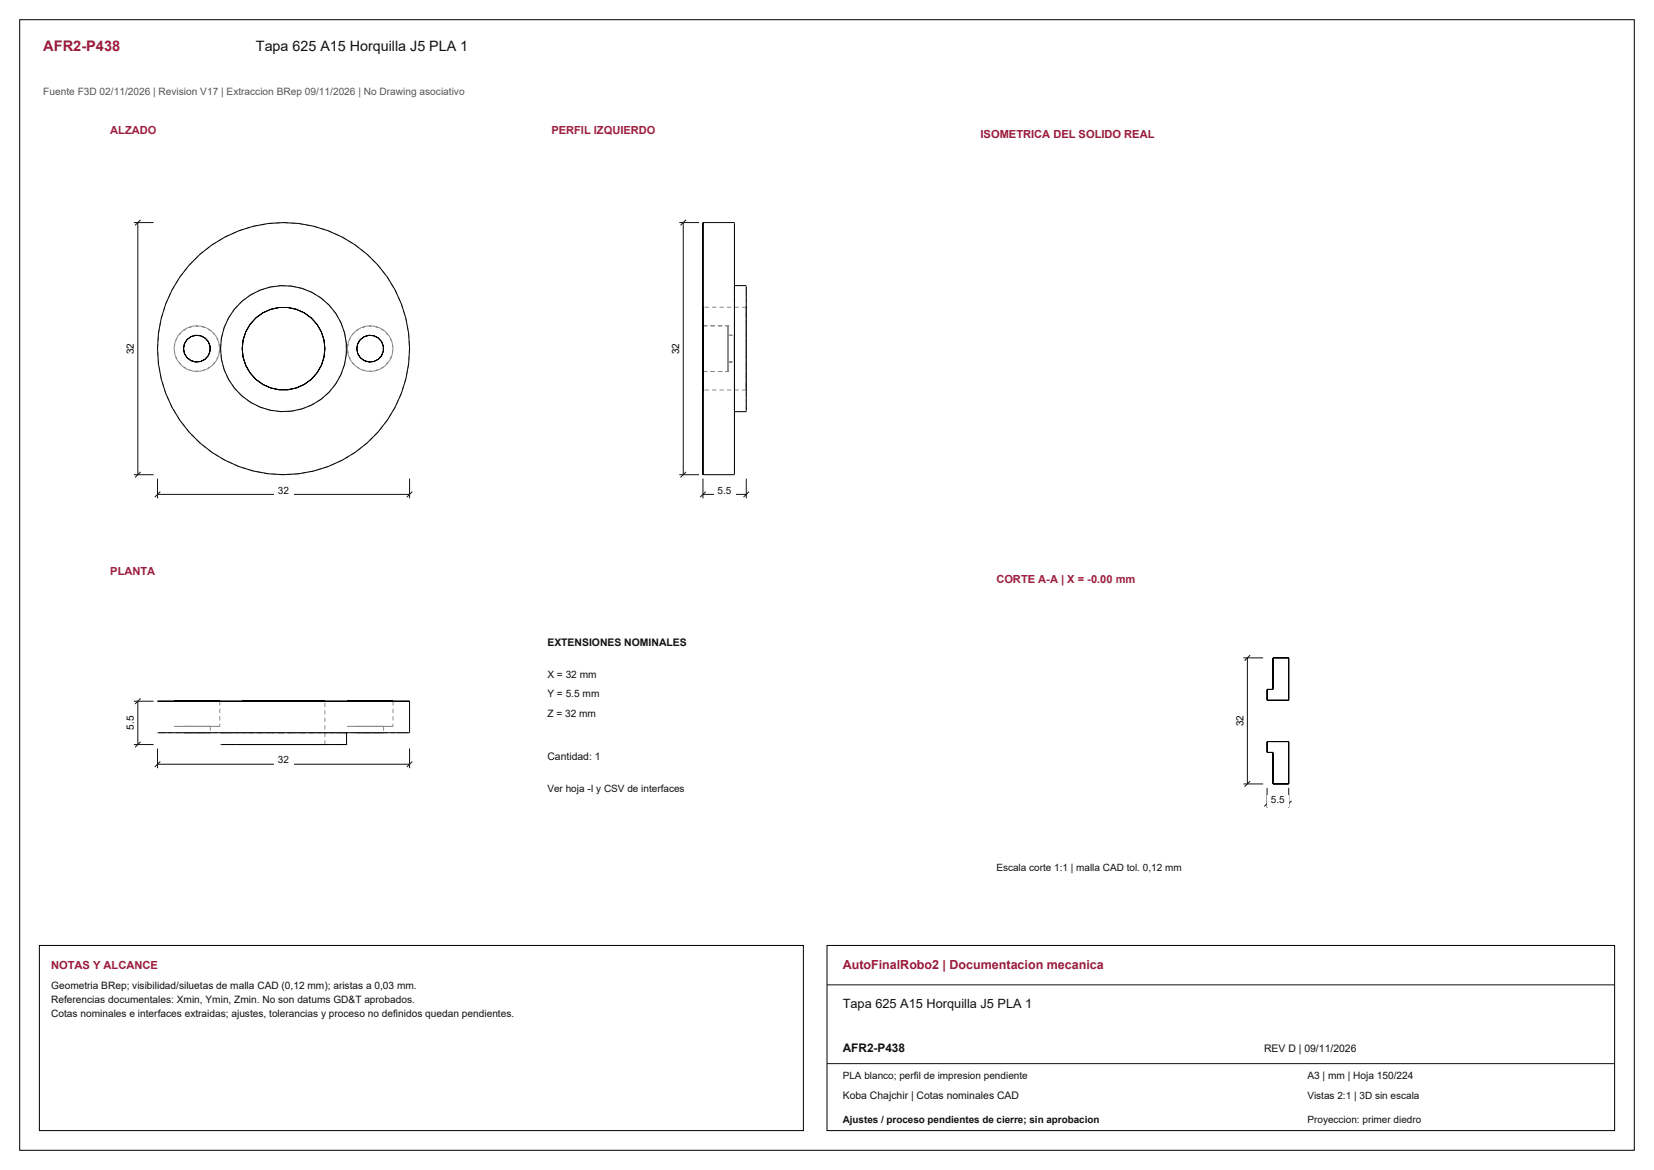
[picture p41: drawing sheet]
<svg xmlns="http://www.w3.org/2000/svg" width="420mm" height="297mm" viewBox="0 0 420 297" stroke-linecap="round" stroke-linejoin="round" font-family="sans-serif">
<defs><g id="words">
<text font-size="3.7" fill="#981b39" x="11" y="13">AFR2-P438</text>
<text font-size="3.6" fill="#111" x="65" y="13">Tapa 625 A15 Horquilla J5 PLA 1</text>
<text font-size="3.2" fill="#981b39" x="214" y="246">AutoFinalRobo2 | Documentacion mecanica</text>
<text font-size="3.2" fill="#111" x="214" y="256">Tapa 625 A15 Horquilla J5 PLA 1</text>
<text font-size="3" fill="#111" x="214" y="267">AFR2-P438</text>
<g font-size="2.8" fill="#a91843">
<text x="28" y="34">ALZADO</text>
<text x="140" y="34">PERFIL IZQUIERDO</text>
<text x="28" y="146">PLANTA</text>
<text x="253" y="148">CORTE A-A | X = -0.00 mm</text>
</g>
<g font-size="2.8" fill="#981b39">
<text x="249" y="35">ISOMETRICA DEL SOLIDO REAL</text>
<text x="13" y="246">NOTAS Y ALCANCE</text>
</g>
<text font-size="2.6" fill="#555" x="11" y="24">Fuente F3D 02/11/2026 | Revision V17 | Extraccion BRep 09/11/2026 | No Drawing asociativo</text>
<g font-size="2.6" fill="#111">
<text x="139" y="164">EXTENSIONES NOMINALES</text>
<text x="139" y="172">X = 32 mm</text>
<text x="139" y="177">Y = 5.5 mm</text>
<text x="139" y="182">Z = 32 mm</text>
<text x="139" y="193">Cantidad: 1</text>
<text x="13" y="251">Geometria BRep; visibilidad/siluetas de malla CAD (0,12 mm); aristas a 0,03 mm.</text>
<text x="13" y="254.6">Referencias documentales: Xmin, Ymin, Zmin. No son datums GD&amp;T aprobados.</text>
<text x="13" y="258.2">Cotas nominales e interfaces extraidas; ajustes, tolerancias y proceso no definidos quedan pendientes.</text>
<text x="321" y="267">REV D | 09/11/2026</text>
<text x="332" y="274">A3 | mm | Hoja 150/224</text>
<text x="214" y="279">Koba Chajchir | Cotas nominales CAD</text>
</g>
<g font-size="2.5">
<text x="34" y="89.9" transform="rotate(-90 34 89.9)">32</text>
<text x="172.5" y="89.9" transform="rotate(-90 172.5 89.9)">32</text>
<text x="34" y="185.3" transform="rotate(-90 34 185.3)">5.5</text>
<text x="315.8" y="184.4" transform="rotate(-90 315.8 184.4)">32</text>
</g>
<g font-size="2.5" fill="#111">
<text x="70.6" y="125.3">32</text>
<text x="182.2" y="125.3">5.5</text>
<text x="70.6" y="193.8">32</text>
<text x="139" y="201">Ver hoja -I y CSV de interfaces</text>
<text x="322.7" y="203.8">5.5</text>
<text x="253" y="221">Escala corte 1:1 | malla CAD tol. 0,12 mm</text>
<text x="214" y="274">PLA blanco; perfil de impresion pendiente</text>
<text x="332" y="279">Vistas 2:1 | 3D sin escala</text>
<text x="214" y="285">Ajustes / proceso pendientes de cierre; sin aprobacion</text>
<text x="332" y="285">Proyeccion: primer diedro</text>
</g>
</g></defs>
<g fill="none" stroke="#000" stroke-width=".25">
<path d="M5 5h410v287h-410z"/>
<circle cx="50" cy="88.5" r="3.4"/>
<circle cx="72" cy="88.5" r="16"/>
<circle cx="72" cy="88.5" r="32"/>
<circle cx="72" cy="88.5" r="10.5"/>
<circle cx="94" cy="88.5" r="3.4"/>
</g>
<g fill="none" stroke="#8c8c8c" stroke-width=".25" stroke-dasharray="1.1 .8" stroke-linecap="butt">
<path d="M60.7 58.6l3.6-1.2M64.3 57.4l3.8-.7M68.1 56.7l3.9-.2M72 56.5l3.9 .2M75.9 56.7l3.8 .7M79.7 57.4l3.6 1.2M83.3 58.6l3.6 1.6M42.1 77.2l1.6-3.6M43.7 73.6l2-3.3M45.7 70.3l2.3-3M48 67.3l2.8-2.8M50.8 64.5l3-2.3"/>
<path d="M53.8 62.2l3.3-2M57.1 60.2l3.6-1.6M59.6 78.4l1.8-1.9M61.4 76.5l2.2-1.6M63.6 74.9l2.4-1.2M66 73.7l2.6-.8M68.6 72.9l2.7-.4M71.3 72.5l2.7 .1M74 72.6l2.7 .6M76.7 73.2l2.5 1M79.2 74.2l2.3 1.4M81.5 75.6l2.1 1.8"/>
<path d="M83.6 77.4l1.7 2.1M85.3 79.5l1.3 2.4M86.9 60.2l3.3 2M90.2 62.2l3 2.3M93.2 64.5l2.8 2.8M96 67.3l2.3 3M98.3 70.3l2 3.3M100.3 73.6l1.6 3.6M101.9 77.2l1.2 3.6M40 88.5l.2-3.9M40.2 84.6l.7-3.8M40.2 92.4l-.2-3.9"/>
<path d="M40.9 80.8l1.2-3.6M40.9 96.2l-.7-3.8M42.1 99.8l-1.2-3.6M44.2 88.5l.2 1.6M44.2 88.5l.2-1.6M44.4 90.1l.7 1.5M44.4 86.9l-.2 1.6M44.4 86.9l.7-1.5M44.4 90.1l-.2-1.6M45.1 91.6l1.1 1.3M45.1 85.4l-.7 1.5M45.1 85.4l1.1-1.3"/>
<path d="M45.1 91.6l-.7-1.5M46.2 92.9l1.4 .9M46.2 84.1l-1.1 1.3M46.2 84.1l1.4-.9M46.2 92.9l-1.1-1.3M47.6 93.8l1.6 .4M47.6 83.2l-1.4 .9M47.6 83.2l1.6-.4M47.6 93.8l-1.4-.9M49.2 94.2h1.6M49.2 82.8l-1.6 .4M49.2 82.8h1.6"/>
<path d="M49.2 94.2l-1.6-.4M50.8 94.2l1.6-.4M50.8 82.8h-1.6M50.8 82.8l1.6 .4M50.8 94.2h-1.6M52.4 93.8l1.4-.9M52.4 83.2l-1.6-.4M52.4 83.2l1.4 .9M52.4 93.8l-1.6 .4M53.8 92.9l1.1-1.3M53.8 84.1l-1.4-.9M53.8 84.1l1.1 1.3"/>
<path d="M53.8 92.9l-1.4 .9M54.9 91.6l.7-1.5M54.9 85.4l-1.1-1.3M54.9 85.4l.7 1.5M54.9 91.6l-1.1 1.3M55.6 90.1l.2-1.6M55.6 86.9l-.7-1.5M55.6 86.9l.2 1.6M55.6 90.1l-.7 1.5M55.8 88.5l-.2-1.6M55.8 88.5l-.2 1.6M56 88.5l.2-2.7"/>
<path d="M56.2 85.8l.7-2.6M56.2 91.2l-.2-2.7M56.9 83.2l1.1-2.5M56.9 93.8l-.7-2.6M58 80.7l1.6-2.3M58 96.3l-1.1-2.5M59.6 98.6l-1.6-2.3M83.6 99.6l-2.1 1.8M85.3 97.5l-1.7 2.1M86.6 81.9l.9 2.6M86.6 95.1l-1.3 2.4M87.5 84.5l.4 2.6"/>
<path d="M87.5 92.5l-.9 2.6M87.9 87.1v2.8M87.9 89.9l-.4 2.6M88.2 88.5l.2 1.6M88.2 88.5l.2-1.6M88.4 90.1l.7 1.5M88.4 86.9l-.2 1.6M88.4 86.9l.7-1.5M88.4 90.1l-.2-1.6M89.1 91.6l1.1 1.3M89.1 85.4l-.7 1.5M89.1 85.4l1.1-1.3"/>
<path d="M89.1 91.6l-.7-1.5M90.2 92.9l1.4 .9M90.2 84.1l-1.1 1.3M90.2 84.1l1.4-.9M90.2 92.9l-1.1-1.3M91.6 93.8l1.6 .4M91.6 83.2l-1.4 .9M91.6 83.2l1.6-.4M91.6 93.8l-1.4-.9M93.2 94.2h1.6M93.2 82.8l-1.6 .4M93.2 82.8h1.6"/>
<path d="M93.2 94.2l-1.6-.4M94.8 94.2l1.6-.4M94.8 82.8h-1.6M94.8 82.8l1.6 .4M94.8 94.2h-1.6M96.4 93.8l1.4-.9M96.4 83.2l-1.6-.4M96.4 83.2l1.4 .9M96.4 93.8l-1.6 .4M97.8 92.9l1.1-1.3M97.8 84.1l-1.4-.9M97.8 84.1l1.1 1.3"/>
<path d="M97.8 92.9l-1.4 .9M98.9 91.6l.7-1.5M98.9 85.4l-1.1-1.3M98.9 85.4l.7 1.5M98.9 91.6l-1.1 1.3M99.6 90.1l.2-1.6M99.6 86.9l-.7-1.5M99.6 86.9l.2 1.6M99.6 90.1l-.7 1.5M99.8 88.5l-.2-1.6M99.8 88.5l-.2 1.6M101.9 99.8l-1.6 3.6"/>
<path d="M103.1 80.8l.7 3.8M103.1 96.2l-1.2 3.6M103.8 84.6l.2 3.9M103.8 92.4l-.7 3.8M104 88.5l-.2 3.9M43.7 103.4l-1.6-3.6M45.7 106.7l-2-3.3M48 109.7l-2.3-3M50.8 112.5l-2.8-2.8M53.8 114.8l-3-2.3M57.1 116.8l-3.3-2M60.7 118.4l-3.6-1.6"/>
<path d="M61.4 100.5l-1.8-1.9M63.6 102.1l-2.2-1.6M64.3 119.6l-3.6-1.2M66 103.3l-2.4-1.2M68.6 104.1l-2.6-.8M71.3 104.5l-2.7-.4M74 104.4l-2.7 .1M76.7 103.8l-2.7 .6M79.2 102.8l-2.5 1M79.7 119.6l-3.8 .7M81.5 101.4l-2.3 1.4M83.3 118.4l-3.6 1.2"/>
<path d="M86.9 116.8l-3.6 1.6M90.2 114.8l-3.3 2M93.2 112.5l-3 2.3M96 109.7l-2.8 2.8M98.3 106.7l-2.3 3M100.3 103.4l-2 3.3M68.1 120.3l-3.8-.7M72 120.5l-3.9-.2M75.9 120.3l-3.9 .2"/>
</g>
<path d="M40 121.5v5M40 125.5h64M40.7 124.8l-1.4 1.4M104 121.5v5M104.7 124.8l-1.4 1.4" fill="none" stroke="#111" stroke-width=".25"/>
<path d="M69.6 123.4h4.8v3h-4.8z" fill-rule="evenodd" fill="#fff"/>
<path d="M34 56.5h5M35 56.5v64M35.7 55.8l-1.4 1.4M35.7 119.8l-1.4 1.4M34 120.5h5" fill="none" stroke="#111" stroke-width=".25"/>
<path d="M31.2 86.4h3.2v4.2h-3.2z" fill-rule="evenodd" fill="#fff"/>
<g fill="none" stroke="#8c8c8c" stroke-width=".25" stroke-dasharray="1.1 .8" stroke-linecap="butt">
<path d="M186.5 56.7v-.2M186.5 56.5v.2M186.5 56.7v.7M186.5 57.4v1.2M186.5 58.6v1.6M186.5 78.4v-1.9M186.5 76.5v-1.6M186.5 74.9v-1.2M186.5 73.7v-.8M186.5 72.9v-.4M186.5 72.5v.1M186.5 72.6v.6"/>
<path d="M186.5 73.2v1M186.5 74.2v1.4M186.5 75.6v1.8M186.5 77.4v2.1M186.5 79.5v2.4M186.5 60.2v2M186.5 62.2v2.3M186.5 64.5v2.8M186.5 67.3v3M186.5 70.3v3.3M186.5 73.6v3.6M186.5 77.2v3.6"/>
<path d="M189.5 72.9v-.4M189.5 72.5v.1M189.5 72.6v.6M189.5 73.2v1M189.5 74.2v1.4M189.5 75.6v1.8M189.5 77.4v2.1M189.5 79.5v2.4M189.5 79.4v-.9M189.5 78.5v-.4M189.5 78.1v.4M189.5 78.5v.9"/>
<path d="M189.5 79.4v1.3M189.5 78h-11M178.5 94.3h6.4M178.5 82.7h6.4M184.9 88.5v-1.6M184.9 86.9v-1.5M184.9 85.4v-1.3M184.9 84.1v-.9M184.9 83.2v-.4M184.9 82.8v.4M184.9 83.2v.9M184.9 84.1v1.3"/>
<path d="M184.9 85.4v1.5M184.9 86.9v1.6M184.9 88.5v1.6M184.9 90.1v1.5M184.9 91.6v1.3M184.9 92.9v.9M184.9 93.8v.4M184.9 94.2v-.4M184.9 93.8v-.9M184.9 92.9v-1.3M184.9 91.6v-1.5M184.9 90.1v-1.6"/>
<path d="M184.9 88.5v-1.2M184.9 87.3v-1.1M184.9 86.2v-.7M184.9 85.5v-.4M184.9 85.1v.1M184.9 85.2v.6M184.9 85.8v.9M184.9 86.7v1.2M184.9 87.9v1.2M184.9 89.1v1.2M184.9 90.3v.9M184.9 91.2v.6"/>
<path d="M184.9 91.8v.1M184.9 91.9v-.4M184.9 91.5v-.7M184.9 90.8v-1.1M184.9 89.7v-1.2M184.9 91.9h1.6M184.9 85.1h1.6M186.5 88.5v-1.2M186.5 87.3v-1.1M186.5 86.2v-.7M186.5 85.5v-.4M186.5 85.1v.1"/>
<path d="M186.5 85.2v.6M186.5 85.8v.9M186.5 86.7v1.2M186.5 87.9v1.2M186.5 89.1v1.2M186.5 90.3v.9M186.5 91.2v.6M186.5 91.8v.1M186.5 91.9v-.4M186.5 91.5v-.7M186.5 90.8v-1.1M186.5 89.7v-1.2"/>
<path d="M186.5 88.5v-2.7M186.5 85.8v-2.6M186.5 83.2v-2.5M186.5 80.7v-2.3M186.5 81.9v2.6M186.5 84.5v2.6M186.5 87.1v2.8M186.5 89.9v2.6M186.5 92.5v2.6M186.5 95.1v2.4M186.5 97.5v2.1M186.5 99.6v1.8"/>
<path d="M186.5 98.6v-2.3M186.5 96.3v-2.5M186.5 93.8v-2.6M186.5 91.2v-2.7M186.5 80.8v3.8M186.5 84.6v3.9M186.5 88.5v3.9M186.5 92.4v3.8M186.5 96.2v3.6M186.5 99.8v3.6M189.5 81.9v2.6M189.5 84.5v2.6"/>
<path d="M189.5 87.1v2.8M189.5 89.9v2.6M189.5 92.5v2.6M189.5 95.1v2.4M189.5 97.5v2.1M189.5 99.6v1.8M189.5 88.5v2.2M189.5 90.7v2.1M189.5 92.8v1.9M189.5 94.7v1.6M189.5 96.3v1.3M189.5 97.6v.9"/>
<path d="M189.5 98.5v.4M189.5 98.9v-.4M189.5 98.5v-.9M189.5 97.6v-1.3M189.5 96.3v-1.6M189.5 94.7v-1.9M189.5 92.8v-2.1M189.5 90.7v-2.2M189.5 88.5v-2.2M189.5 86.3v-2.1M189.5 84.2v-1.9M189.5 82.3v-1.6"/>
<path d="M189.5 80.7v-1.3M189.5 80.7v1.6M189.5 82.3v1.9M189.5 84.2v2.1M189.5 86.3v2.2M189.5 99h-11M186.5 101.4v1.4M186.5 102.8v1M186.5 103.8v.6M186.5 104.4v.1M186.5 104.5v-.4M186.5 104.1v-.8"/>
<path d="M186.5 103.3v-1.2M186.5 102.1v-1.6M186.5 100.5v-1.9M186.5 103.4v3.3M186.5 106.7v3M186.5 109.7v2.8M186.5 112.5v2.3M186.5 114.8v2M186.5 116.8v1.6M186.5 118.4v1.2M186.5 119.6v.7M189.5 101.4v1.4"/>
<path d="M189.5 102.8v1M189.5 103.8v.6M189.5 104.4v.1M189.5 104.5v-.4M186.5 120.3v.2M186.5 120.5v-.2"/>
</g>
<path d="M186.5 56.5h-8v64h8M186.5 56.7v63.6M178.5 78.1h.1M186.5 72.5h3M189.5 72.9v31.2M178.5 94.2h.1M178.5 82.8h.1M178.5 98.9h.1M186.5 104.5h3" fill="none" stroke="#000" stroke-width=".25"/>
<path d="M178.5 121.5v5M178.5 125.5h11M179.2 124.8l-1.4 1.4M189.5 121.5v5M190.2 124.8l-1.4 1.4" fill="none" stroke="#111" stroke-width=".25"/>
<path d="M181.2 123.4h5.6v3h-5.6z" fill-rule="evenodd" fill="#fff"/>
<path d="M172.5 56.5h5M173.5 56.5v64M174.2 55.8l-1.4 1.4M174.2 119.8l-1.4 1.4M172.5 120.5h5" fill="none" stroke="#111" stroke-width=".25"/>
<path d="M169.7 86.4h3.2v4.2h-3.2z" fill-rule="evenodd" fill="#fff"/>
<g fill="none" stroke="#8c8c8c" stroke-width=".25" stroke-dasharray="1.1 .8" stroke-linecap="butt">
<path d="M55.8 178v6.4M99.8 178v6.4M40 186h.2M40.2 186h-.2M40.9 186h-.7M42.1 186h-1.2M43.7 186h-1.6M44.2 184.4h.2M44.4 184.4h.7M44.4 184.4h-.2M45.1 184.4h1.1M45.1 184.4h-.7"/>
<path d="M45.7 186h-2M46.2 184.4h1.4M46.2 184.4h-1.1M46.6 184.4h.2M46.6 186h.2M46.8 184.4h.7M46.8 184.4h-.2M46.8 186h.7M46.8 186h-.2M47.5 184.4h1M47.5 184.4h-.7M47.5 186h1"/>
<path d="M47.5 186h-.7M47.6 184.4h1.6M47.6 184.4h-1.4M48 186h-2.3M48.5 184.4h1.2M48.5 184.4h-1M48.5 186h1.2M48.5 186h-1M49.2 184.4h1.6M49.2 184.4h-1.6M49.7 184.4h1.2M49.7 184.4h-1.2"/>
<path d="M49.7 186h1.2M49.7 186h-1.2M50.8 186h-2.8M50.8 184.4h1.6M50.8 184.4h-1.6M50.9 184.4h1.1M50.9 184.4h-1.2M50.9 186h1.1M50.9 186h-1.2M52 184.4h.9M52 184.4h-1.1M52 186h.9"/>
<path d="M52 186h-1.1M52.4 184.4h1.4M52.4 184.4h-1.6M52.9 184.4h.4M52.9 184.4h-.9M52.9 186h.4M52.9 186h-.9M53.3 184.4h-.4M53.3 186h-.4M53.4 184.4v1.6M53.8 184.4h1.1M53.8 184.4h-1.4"/>
<path d="M53.8 186h-3M54.9 184.4h.7M54.9 184.4h-1.1M55.6 184.4h.2M55.6 184.4h-.7M55.8 184.4h-.2M56 186h.2M56 189h.2M56.2 186h.7M56.2 186h-.2M56.2 189h-.2M56.9 186h1.1"/>
<path d="M56.9 186h-.7M56.9 189h-.7M57.1 186h-3.3M58 186h1.6M58 186h-1.1M58 189h-1.1M59.6 186h1.8M59.6 186h-1.6M59.6 189h-1.6M60.7 186h-3.6M61.4 186h2.2M61.4 186h-1.8"/>
<path d="M61.4 189h-1.8M61.5 189h.2M61.7 189h.7M61.7 189h-.2M62.4 189h1.1M62.4 189h-.7M63.5 189h1.5M63.5 189h-1.1M63.6 186h2.4M63.6 186h-2.2M63.6 189h-2.2M64.3 186h-3.6"/>
<path d="M65 189h1.8M65 189h-1.5M66 186h2.6M66 186h-2.4M66 189h-2.4M66.8 189h2M66.8 189h-1.8M68.1 186h-3.8M68.6 186h2.7M68.6 186h-2.6M68.6 189h-2.6M68.8 189h2.1"/>
<path d="M68.8 189h-2M70.9 189h2.2M70.9 189h-2.1M71.3 186h2.7M71.3 186h-2.7M71.3 189h-2.7M72 186h-3.9M73.1 189h2.1M73.1 189h-2.2M74 186h2.7M74 186h-2.7M74 189h-2.7"/>
<path d="M75.2 189h2.1M75.2 189h-2.1M75.9 186h-3.9M76.7 186h2.5M76.7 186h-2.7M76.7 189h-2.7M77.3 189h1.7M77.3 189h-2.1M79 189h1.5M79 189h-1.7M79.2 186h2.3M79.2 186h-2.5"/>
<path d="M79.2 189h-2.5M79.7 186h-3.8M80.5 189h1.1M80.5 189h-1.5M81.5 186h2.1M81.5 186h-2.3M81.5 189h-2.3M81.6 189h.7M81.6 189h-1.1M82.3 189h.2M82.3 189h-.7M82.5 189h-.2"/>
<path d="M82.5 189v-11M83.3 186h-3.6M83.6 186h1.7M83.6 186h-2.1M83.6 189h-2.1M85.3 186h1.3M85.3 186h-1.7M85.3 189h-1.7M86.6 186h.9M86.6 186h-1.3M86.6 189h-1.3M86.9 186h-3.6"/>
<path d="M87.5 186h.4M87.5 186h-.9M87.5 189h-.9M87.9 186h-.4M87.9 189h-.4M88.2 184.4h.2M88.4 184.4h.7M88.4 184.4h-.2M89.1 184.4h1.1M89.1 184.4h-.7M90.2 186h-3.3M90.2 184.4h1.4"/>
<path d="M90.2 184.4h-1.1M90.6 184.4h.2M90.6 186h.2M90.8 184.4h.7M90.8 184.4h-.2M90.8 186h.7M90.8 186h-.2M91.5 184.4h1M91.5 184.4h-.7M91.5 186h1M91.5 186h-.7M91.6 184.4h1.6"/>
<path d="M91.6 184.4h-1.4M92.5 184.4h1.2M92.5 184.4h-1M92.5 186h1.2M92.5 186h-1M93.2 184.4h1.6M93.2 184.4h-1.6M93.2 186h-3M93.7 184.4h1.2M93.7 184.4h-1.2M93.7 186h1.2M93.7 186h-1.2"/>
<path d="M94.8 184.4h1.6M94.8 184.4h-1.6M94.9 184.4h1.1M94.9 184.4h-1.2M94.9 186h1.1M94.9 186h-1.2M96 186h-2.8M96 184.4h.9M96 184.4h-1.1M96 186h.9M96 186h-1.1M96.4 184.4h1.4"/>
<path d="M96.4 184.4h-1.6M96.9 184.4h.4M96.9 184.4h-.9M96.9 186h.4M96.9 186h-.9M97.3 184.4h-.4M97.3 186h-.4M97.4 184.4v1.6M97.8 184.4h1.1M97.8 184.4h-1.4M98.3 186h-2.3M98.9 184.4h.7"/>
<path d="M98.9 184.4h-1.1M99.6 184.4h.2M99.6 184.4h-.7M99.8 184.4h-.2M100.3 186h-2M101.9 186h-1.6M103.1 186h-1.2M103.8 186h.2M103.8 186h-.7M104 186h-.2"/>
</g>
<path d="M40 178h64v8M40.2 186h63.6M56.2 189h31.7M88 186v3" fill="none" stroke="#000" stroke-width=".25"/>
<path d="M40 190v5M40 194h64M40.7 193.3l-1.4 1.4M104 190v5M104.7 193.3l-1.4 1.4" fill="none" stroke="#111" stroke-width=".25"/>
<path d="M69.6 191.9h4.8v3h-4.8z" fill-rule="evenodd" fill="#fff"/>
<path d="M34 178h5M35 178v11M35.7 177.3l-1.4 1.4M34 189h5M35.7 188.3l-1.4 1.4" fill="none" stroke="#111" stroke-width=".25"/>
<path d="M31.2 181h3.2v5h-3.2z" fill-rule="evenodd" fill="#fff"/>
<path d="M323.2 167h4.1v10.8h-5.6v-2.8h1.5zM321.7 188.3h5.6v10.7h-4.1v-8h-1.5z" fill="none" stroke="#000" stroke-width=".25"/>
<path d="M321.7 200v5M321.7 204h5.6M322.4 203.3l-1.4 1.4M327.3 200v5M327.9 203.3l-1.4 1.4" fill="none" stroke="#111" stroke-width=".25"/>
<path d="M321.7 201.9h5.6v3h-5.6z" fill-rule="evenodd" fill="#fff"/>
<path d="M315.8 167h4.9M316.8 167v32M317.5 166.3l-1.4 1.4M315.8 199h4.9M317.5 198.3l-1.4 1.4" fill="none" stroke="#111" stroke-width=".25"/>
<path d="M312.9 180.9h3.2v4.2h-3.2z" fill-rule="evenodd" fill="#fff"/>
<path d="M10 240h194v47h-194zM210 240h200v47h-200z" fill="none" stroke="#000" stroke-width=".25"/>
<path d="M210 250h200M210 270h200" fill="none" stroke="#111" stroke-width=".25"/>
<use href="#words"/>
</svg>
